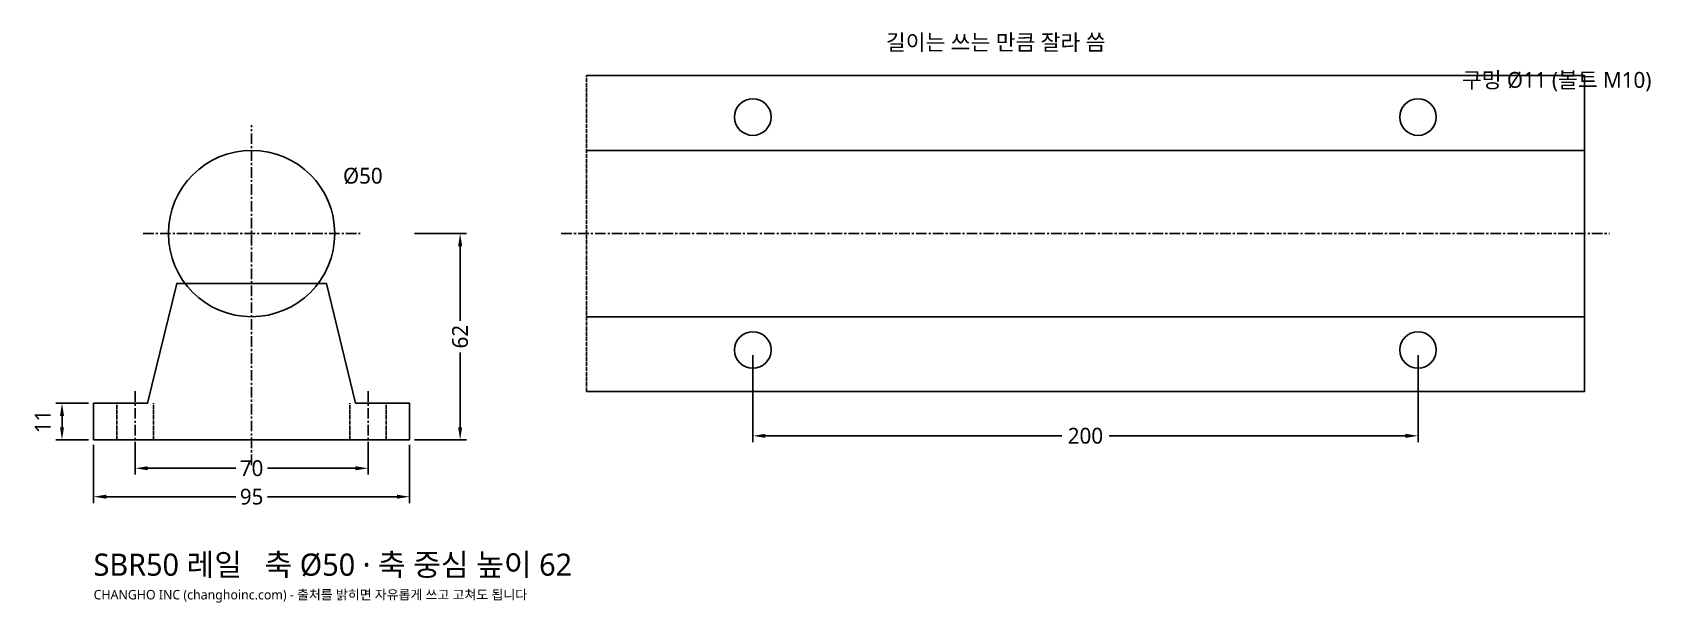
# Model space of a CAD drawing. Header units: millimetres. Extents: x -66 to 421, y -49 to 122.
import ezdxf

# ---------------------------------------------------------------- set-up
doc = ezdxf.new("R2010")
doc.units = ezdxf.units.MM
doc.linetypes.add('CENTER', pattern=[5.08, 3.175, -0.635, 0.635, -0.635])
doc.linetypes.add('DASHED', pattern=[1.524, 1.27, -0.254])
for name, color, linetype in [('문자', 7, 'CONTINUOUS'), ('숨은선', 3, 'DASHED'), ('외형선', 7, 'CONTINUOUS'), ('중심선', 1, 'CENTER'), ('치수', 4, 'CONTINUOUS')]:
    doc.layers.add(name, color=color, linetype=linetype)
doc.styles.add('CH_KOR', font='malgun.ttf')
doc.dimstyles.new('CH_DIM', dxfattribs={"dimtxt": 2.5, "dimasz": 2, "dimexe": 1, "dimexo": 0.8, "dimgap": 0.8, "dimtad": 1, "dimdec": 1, "dimdsep": 46, "dimtxsty": 'CH_KOR', "dimcen": 2.5, "dimclrd": 4, "dimclre": 4, "dimclrt": 4, "dimazin": 3, "dimtfac": 1, "dimtmove": 0, "dimatfit": 3})

# ---------------------------------------------------------------- blocks, each defined once
blk = doc.blocks.new('_CLOSEDFILLED')
at = {"color": 0, "linetype": 'BYBLOCK'}
blk.add_solid([(-1, 0.16), (0, 0), (-1, -0.16)], dxfattribs=at)
blk = doc.blocks.new('*D1')
at = {"color": 4}
for p, q in [((-47.5, -1.52), (-47.5, -19)), ((47.5, -1.52), (47.5, -19)), ((-43.7, -17.1), (-4.75, -17.1)), ((4.75, -17.1), (43.7, -17.1))]:
    blk.add_line(p, q, dxfattribs=at)
at = {"layer": 'Defpoints'}
for p in [(-47.5, 0), (47.5, 0), (-47.5, -17.1)]:
    blk.add_point(p, dxfattribs=at)
at = {"layer": '치수', "color": 4, "xscale": 3.8, "yscale": 3.8, "rotation": 180}
blk.add_blockref('_CLOSEDFILLED', (-47.5, -17.1), dxfattribs=at)
at = {"layer": '치수', "color": 4, "xscale": 3.8, "yscale": 3.8}
blk.add_blockref('_CLOSEDFILLED', (47.5, -17.1), dxfattribs=at)
at = {"layer": '치수', "color": 4, "insert": (0, -17.1), "char_height": 4.75, "attachment_point": 5, "style": 'CH_KOR'}
blk.add_mtext('95', dxfattribs=at)
blk = doc.blocks.new('*D2')
at = {"color": 4}
for p, q in [((-35, -1.52), (-35, -10.45)), ((35, -1.52), (35, -10.45)), ((-31.2, -8.55), (-4.75, -8.55)), ((4.75, -8.55), (31.2, -8.55))]:
    blk.add_line(p, q, dxfattribs=at)
at = {"layer": 'Defpoints'}
for p in [(-35, 0), (35, 0), (-35, -8.55)]:
    blk.add_point(p, dxfattribs=at)
at = {"layer": '치수', "color": 4, "xscale": 3.8, "yscale": 3.8, "rotation": 180}
blk.add_blockref('_CLOSEDFILLED', (-35, -8.55), dxfattribs=at)
at = {"layer": '치수', "color": 4, "xscale": 3.8, "yscale": 3.8}
blk.add_blockref('_CLOSEDFILLED', (35, -8.55), dxfattribs=at)
at = {"layer": '치수', "color": 4, "insert": (0, -8.55), "char_height": 4.75, "attachment_point": 5, "style": 'CH_KOR'}
blk.add_mtext('70', dxfattribs=at)
blk = doc.blocks.new('*D3')
at = {"color": 4}
for p, q in [((49.02, 62), (64.6, 62)), ((62.7, 35.75), (62.7, 58.2)), ((62.7, 3.8), (62.7, 26.25)), ((49.02, 0), (64.6, 0))]:
    blk.add_line(p, q, dxfattribs=at)
at = {"layer": 'Defpoints'}
for p in [(47.5, 62), (47.5, 0), (62.7, 0)]:
    blk.add_point(p, dxfattribs=at)
at = {"layer": '치수', "color": 4, "xscale": 3.8, "yscale": 3.8}
for p, rotation in [((62.7, 62), 90), ((62.7, 0), 270)]:
    blk.add_blockref('_CLOSEDFILLED', p, dxfattribs=dict(at, rotation=rotation))
at = {"layer": '치수', "color": 4, "insert": (62.7, 31), "char_height": 4.75, "attachment_point": 5, "rotation": 90, "style": 'CH_KOR'}
blk.add_mtext('62', dxfattribs=at)
blk = doc.blocks.new('*D4')
at = {"color": 4}
for p, q in [((-49.02, 11), (-58.9, 11)), ((-57, 3.8), (-57, 7.2)), ((-49.02, 0), (-58.9, 0))]:
    blk.add_line(p, q, dxfattribs=at)
at = {"layer": 'Defpoints'}
for p in [(-47.5, 11), (-57, 0), (-47.5, 0)]:
    blk.add_point(p, dxfattribs=at)
at = {"layer": '치수', "color": 4, "xscale": 3.8, "yscale": 3.8}
for p, rotation in [((-57, 11), 90), ((-57, 0), 270)]:
    blk.add_blockref('_CLOSEDFILLED', p, dxfattribs=dict(at, rotation=rotation))
at = {"layer": '치수', "color": 4, "insert": (-62.795, 5.5), "char_height": 4.75, "attachment_point": 5, "rotation": 90, "style": 'CH_KOR'}
blk.add_mtext('11', dxfattribs=at)
blk = doc.blocks.new('*D5')
at = {"color": 4}
for p, q in [((150.7, 25.48), (150.7, -0.7)), ((350.7, 25.48), (350.7, -0.7)), ((154.5, 1.2), (243.575, 1.2)), ((257.825, 1.2), (346.9, 1.2))]:
    blk.add_line(p, q, dxfattribs=at)
at = {"layer": 'Defpoints'}
for p in [(150.7, 27), (350.7, 27), (150.7, 1.2)]:
    blk.add_point(p, dxfattribs=at)
at = {"layer": '치수', "color": 4, "xscale": 3.8, "yscale": 3.8, "rotation": 180}
blk.add_blockref('_CLOSEDFILLED', (150.7, 1.2), dxfattribs=at)
at = {"layer": '치수', "color": 4, "xscale": 3.8, "yscale": 3.8}
blk.add_blockref('_CLOSEDFILLED', (350.7, 1.2), dxfattribs=at)
at = {"layer": '치수', "color": 4, "insert": (250.7, 1.2), "char_height": 4.75, "attachment_point": 5, "style": 'CH_KOR'}
blk.add_mtext('200', dxfattribs=at)

msp = doc.modelspace()

# ---------------------------------------------------------------- linework, layer by layer
at = {"layer": '숨은선'}
for p, q in [((100.7, 14.5), (100.7, 109.5)), ((400.7, 14.5), (400.7, 109.5)), ((-40.5, 0), (-40.5, 11)), ((-29.5, 0), (-29.5, 11)), ((29.5, 0), (29.5, 11)), ((40.5, 0), (40.5, 11))]:
    msp.add_line(p, q, dxfattribs=at)
at = {"layer": '외형선'}
for p, q in [((100.7, 87), (400.7, 87)), ((100.7, 37), (400.7, 37))]:
    msp.add_line(p, q, dxfattribs=at)
msp.add_lwpolyline([(100.7, 14.5), (400.7, 14.5), (400.7, 109.5), (100.7, 109.5)], dxfattribs=at)
msp.add_lwpolyline([(-47.5, 0), (47.5, 0), (47.5, 11), (31.25, 11), (22.5, 47), (-22.5, 47), (-31.25, 11), (-47.5, 11)], close=True, dxfattribs=at)
for centre, radius in [((150.7, 97), 5.5), ((350.7, 97), 5.5), ((0, 62), 25), ((150.7, 27), 5.5), ((350.7, 27), 5.5)]:
    msp.add_circle(centre, radius, dxfattribs=at)
at = {"layer": '중심선'}
for p, q in [((0, -7.6), (0, 94.6)), ((-32.6, 62), (32.6, 62)), ((93.1, 62), (408.3, 62)), ((-35, -3.8), (-35, 14.8)), ((35, -3.8), (35, 14.8))]:
    msp.add_line(p, q, dxfattribs=at)

# ---------------------------------------------------------------- texts
at = {"layer": '문자', "style": 'CH_KOR'}
for s, height, p in [('길이는 쓰는 만큼 잘라 씀', 4.75, (190.7, 117.1)), ('구멍 Ø11 (볼트 M10)', 4.75, (363.9, 105.8)), ('Ø50', 4.75, (27.5, 77)), ('SBR50 레일   축 Ø50 · 축 중심 높이 62', 6.65, (-47.5, -40.85)), ('CHANGHO INC (changhoinc.com) - 출처를 밝히면 자유롭게 쓰고 고쳐도 됩니다', 2.85, (-47.5, -47.97))]:
    msp.add_text(s, height=height, dxfattribs=at).set_placement(p)

# ---------------------------------------------------------------- dimensions: what is measured, and where the dimension line sits
at = {"layer": '치수'}
for base, p1, p2, picture, middle in [((62.7, 0), (47.5, 0), (47.5, 62), '*D3', (62.7, 31)), ((-57, 0), (-47.5, 0), (-47.5, 11), '*D4', (-62.8, 5.5))]:
    dim = msp.add_linear_dim(base=base, p1=p1, p2=p2, angle=90, dimstyle='CH_DIM', override={"dimscale": 1.9}, dxfattribs=at)
    dim.commit()
    dim.dimension.update_dxf_attribs({"geometry": picture, "text_midpoint": middle})
for base, p1, p2, picture, middle in [((150.7, 1.2), (150.7, 27), (350.7, 27), '*D5', (250.7, 1.2)), ((-47.5, -17.1), (-47.5, 0), (47.5, 0), '*D1', (0, -17.1)), ((-35, -8.55), (-35, 0), (35, 0), '*D2', (0, -8.55))]:
    dim = msp.add_linear_dim(base=base, p1=p1, p2=p2, dimstyle='CH_DIM', override={"dimscale": 1.9}, dxfattribs=at)
    dim.commit()
    dim.dimension.update_dxf_attribs({"geometry": picture, "text_midpoint": middle})

doc.saveas('drawing.dxf')
